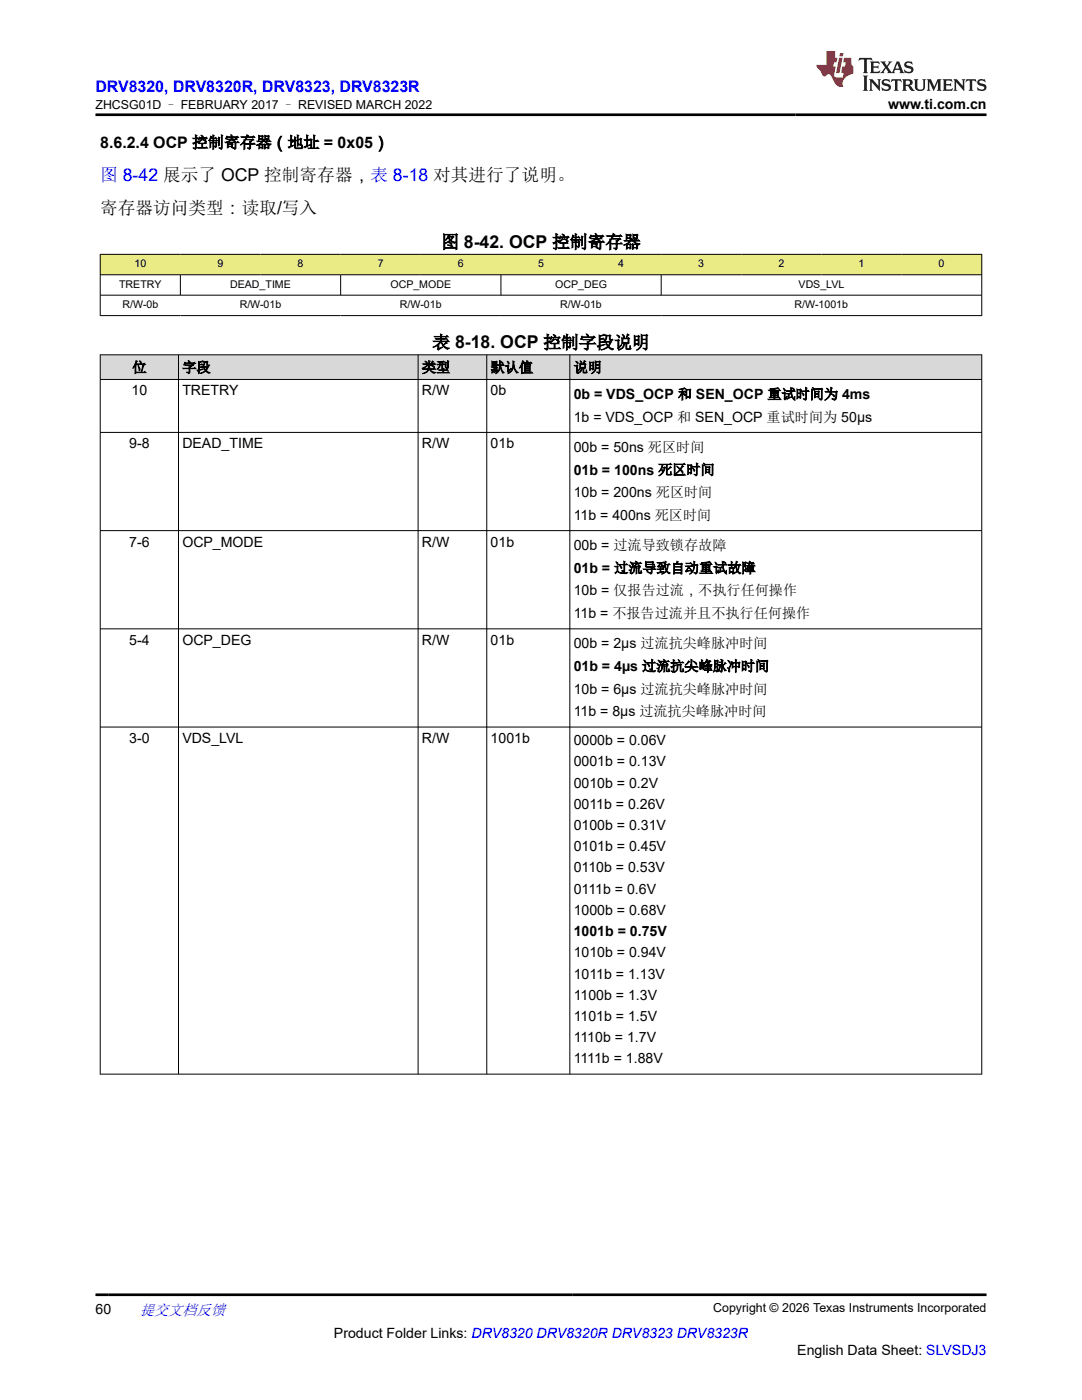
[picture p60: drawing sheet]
<svg xmlns="http://www.w3.org/2000/svg" width="216mm" height="279mm" viewBox="0 0 216 279" stroke-linecap="round" stroke-linejoin="round" font-family="sans-serif">
<defs><g id="words">
<text font-size="3.5" fill="#00f" x="20" y="36.1">图 8-42 展示了 OCP 控制寄存器，表 8-18 对其进行了说明。</text>
<g font-size="3.5">
<text x="20" y="42.8">寄存器访问类型：读取/写入</text>
<text x="88.1" y="49.5">图 8-42. OCP 控制寄存器</text>
<text x="86.3" y="69.5">表 8-18. OCP 控制字段说明</text>
</g>
<text font-size="3.2" fill="#00f" x="19" y="18.3">DRV8320, DRV8320R, DRV8323, DRV8323R</text>
<text font-size="3.2" x="20" y="29.5">8.6.2.4 OCP 控制寄存器（地址 = 0x05）</text>
<text font-size="3" fill="#00f" x="27.9" y="262.4">提交文档反馈</text>
<g font-size="2.8">
<text x="177.2" y="21.7">www.ti.com.cn</text>
<text x="26.4" y="74.3">位</text>
<text x="36.4" y="74.3">字段</text>
<text x="84.2" y="74.3">类型</text>
<text x="97.9" y="74.3">默认值</text>
<text x="114.5" y="74.3">说明</text>
<text x="26.2" y="78.9">10</text>
<text x="36.4" y="78.9">TRETRY</text>
<text x="84.2" y="78.9">R/W</text>
<text x="97.9" y="78.9">0b</text>
<text x="114.5" y="79.6">0b = VDS_OCP 和 SEN_OCP 重试时间为 4ms</text>
<text x="25.8" y="89.5">9-8</text>
<text x="36.4" y="89.5">DEAD_TIME</text>
<text x="84.2" y="89.5">R/W</text>
<text x="97.9" y="89.5">01b</text>
<text x="114.5" y="84.1">1b = VDS_OCP 和 SEN_OCP 重试时间为 50µs</text>
<text x="114.5" y="90.2">00b = 50ns 死区时间</text>
<text x="114.5" y="94.7">01b = 100ns 死区时间</text>
<text x="114.5" y="99.2">10b = 200ns 死区时间</text>
<text x="114.5" y="103.7">11b = 400ns 死区时间</text>
<text x="25.8" y="109.1">7-6</text>
<text x="36.4" y="109.1">OCP_MODE</text>
<text x="84.2" y="109.1">R/W</text>
<text x="97.9" y="109.1">01b</text>
<text x="114.5" y="109.8">00b = 过流导致锁存故障</text>
<text x="114.5" y="114.3">01b = 过流导致自动重试故障</text>
<text x="114.5" y="118.8">10b = 仅报告过流，不执行任何操作</text>
<text x="114.5" y="123.3">11b = 不报告过流并且不执行任何操作</text>
<text x="25.8" y="128.7">5-4</text>
<text x="36.4" y="128.7">OCP_DEG</text>
<text x="84.2" y="128.7">R/W</text>
<text x="97.9" y="128.7">01b</text>
<text x="114.5" y="129.4">00b = 2µs 过流抗尖峰脉冲时间</text>
<text x="114.5" y="133.9">01b = 4µs 过流抗尖峰脉冲时间</text>
<text x="114.5" y="138.4">10b = 6µs 过流抗尖峰脉冲时间</text>
<text x="114.5" y="142.9">11b = 8µs 过流抗尖峰脉冲时间</text>
<text x="25.8" y="148.3">3-0</text>
<text x="36.4" y="148.3">VDS_LVL</text>
<text x="84.2" y="148.3">R/W</text>
<text x="97.9" y="148.3">1001b</text>
<text x="114.5" y="148.7">0000b = 0.06V</text>
<text x="114.5" y="152.9">0001b = 0.13V</text>
<text x="114.5" y="157.2">0010b = 0.2V</text>
<text x="114.5" y="161.4">0011b = 0.26V</text>
<text x="114.5" y="165.6">0100b = 0.31V</text>
<text x="114.5" y="169.9">0101b = 0.45V</text>
<text x="114.5" y="174.1">0110b = 0.53V</text>
<text x="114.5" y="178.3">0111b = 0.6V</text>
<text x="114.5" y="182.6">1000b = 0.68V</text>
<text x="114.5" y="186.8">1001b = 0.75V</text>
<text x="114.5" y="191">1010b = 0.94V</text>
<text x="114.5" y="195.3">1011b = 1.13V</text>
<text x="114.5" y="199.5">1100b = 1.3V</text>
<text x="114.5" y="203.7">1101b = 1.5V</text>
<text x="114.5" y="208">1110b = 1.7V</text>
<text x="114.5" y="212.2">1111b = 1.88V</text>
<text x="19" y="262.1">60</text>
<text x="66.6" y="266.9">Product Folder Links: DRV8320 DRV8320R DRV8323 DRV8323R</text>
<text x="159.1" y="270.3">English Data Sheet: SLVSDJ3</text>
</g>
<g font-size="2.5">
<text x="19.1" y="21.8">ZHCSG01D – FEBRUARY 2017 – REVISED MARCH 2022</text>
<text x="142.3" y="261.8">Copyright © 2026 Texas Instruments Incorporated</text>
</g>
<g font-size="2.1">
<text x="26.8" y="53.3">10</text>
<text x="43.4" y="53.3">9</text>
<text x="59.4" y="53.3">8</text>
<text x="75.4" y="53.3">7</text>
<text x="91.4" y="53.3">6</text>
<text x="107.4" y="53.3">5</text>
<text x="123.4" y="53.3">4</text>
<text x="139.3" y="53.3">3</text>
<text x="155.3" y="53.3">2</text>
<text x="171.3" y="53.3">1</text>
<text x="187.3" y="53.3">0</text>
<text x="23.8" y="57.4">TRETRY</text>
<text x="45.9" y="57.4">DEAD_TIME</text>
<text x="77.9" y="57.4">OCP_MODE</text>
<text x="110.8" y="57.4">OCP_DEG</text>
<text x="159.3" y="57.4">VDS_LVL</text>
<text x="24.5" y="61.5">R/W-0b</text>
<text x="47.8" y="61.5">R/W-01b</text>
<text x="79.8" y="61.5">R/W-01b</text>
<text x="111.8" y="61.5">R/W-01b</text>
<text x="158.6" y="61.5">R/W-1001b</text>
</g>
</g></defs>
<g fill="#ebeb85">
<path d="M20 50.8h175.9v4h-175.9z" fill-rule="evenodd"/>
<path d="M20.1 50.8h15.9v4h-15.9z" fill-rule="evenodd"/>
<path d="M36 50.8h16v4h-16z" fill-rule="evenodd"/>
<path d="M52 50.8h16v4h-16z" fill-rule="evenodd"/>
<path d="M68 50.8h16v4h-16z" fill-rule="evenodd"/>
<path d="M84 50.8h16v4h-16z" fill-rule="evenodd"/>
<path d="M100 50.8h15.9v4h-15.9z" fill-rule="evenodd"/>
<path d="M115.9 50.8h16v4h-16z" fill-rule="evenodd"/>
<path d="M131.9 50.8h16v4h-16z" fill-rule="evenodd"/>
<path d="M147.9 50.8h16v4h-16z" fill-rule="evenodd"/>
<path d="M163.9 50.8h16v4h-16z" fill-rule="evenodd"/>
<path d="M179.9 50.8h15.9v4h-15.9z" fill-rule="evenodd"/>
</g>
<path d="M19.9 50.8h176.1M19.9 54.8h176.1M19.9 58.9h176.1M20 50.7v12.3M36 54.8v4.2M68 54.8v4.2M100 54.8v4.2M131.9 54.8v4.2M195.9 50.7v12.3M19.9 63h176.1" fill="none" stroke="#000" stroke-width=".2"/>
<g fill="#d8d8d8">
<path d="M20 70.8h175.9v4.9h-175.9z" fill-rule="evenodd"/>
<path d="M20.1 70.9h15.5v4.8h-15.5z" fill-rule="evenodd"/>
<path d="M35.7 70.9h47.7v4.8h-47.7z" fill-rule="evenodd"/>
<path d="M83.5 70.9h13.6v4.8h-13.6z" fill-rule="evenodd"/>
<path d="M97.2 70.9h16.4v4.8h-16.4z" fill-rule="evenodd"/>
<path d="M113.8 70.9h82v4.8h-82z" fill-rule="evenodd"/>
</g>
<g fill="none" stroke="#000" stroke-width=".2">
<path d="M19.9 70.8h176.1M19.9 75.7h176.1M20 70.7v143.7M35.6 70.7v143.7M83.4 70.7v143.7M97.1 70.7v143.7M113.7 70.7v143.7M195.9 70.7v143.7M19.9 86.3h176.1M19.9 105.9h176.1M19.9 125.5h176.1M19.9 145.1h176.1"/>
<path d="M19.9 214.4h176.1"/>
</g>
<path d="M171.5 11.6l-.2 .5 .5-.2h.6v.1v2.2l-.2 .4h1l-.2-.4v-2.2v-.1h.5l.6 .2-.2-.5zM173.6 12.3l.2 .4v1.5l-.2 .4h1.9l.1-.6a1.08 1.08 0 0 1-1.3 .2v-.7h.6l.4 .2v-.7l-.4 .2h-.6v-.5l.2-.2a1 1 0 0 1 1 .3l-.1-.5zM175.7 12.3l.9 1.1-1 1.2h.9l-.2-.2 .5-.8 .4 .8-.2 .2h1.6l-.2-.2 .2-.5h.9l.1 .5-.1 .2h.9l-.2-.3-.8-2h-.5l-.9 2.2-.9-1.1 .9-1.1h-.8l.2 .2-.4 .6-.4-.6 .2-.2zM179 12.7l.4 1h-.7zM180.7 12.4a.65 .65 0 0 0-.2 .7 .65 .65 0 0 0 .6 .5l.6 .1 .1 .3a.79 .79 0 0 1-.7 .4 .79 .79 0 0 1-.7-.5l.1 .7 .2-.1a.93 .93 0 0 0 1.1 .1 .93 .93 0 0 0 .4-1 1.46 1.46 0 0 0-1.2-.6l-.1-.3a1.09 1.09 0 0 1 1.2 .2l-.2-.6-.1 .1-.5-.2zM172.2 15.1l.2 .4v2.2l-.2 .4h1l-.2-.4v-2.2l.2-.4zM173.4 15.8l.2 .4v1.5l-.2 .4h.8l-.3-.4 .1-1.3 1.6 1.8v-2l.2-.4h-.7l.1 .2 .1 1.1-1.2-1.3zM176.2 15.9a.65 .65 0 0 0-.2 .8 .65 .65 0 0 0 .6 .4l.6 .2 .1 .2a.79 .79 0 0 1-.7 .4 .79 .79 0 0 1-.7-.5l.1 .7 .2-.1a.93 .93 0 0 0 1.1 .1 .93 .93 0 0 0 .4-.9 1.46 1.46 0 0 0-1.2-.6l-.1-.4a1.09 1.09 0 0 1 1.2 .2l-.1-.6-.2 .1-.5-.1zM177.9 15.8l-.1 .6a.63 .63 0 0 1 .8-.3v1.6l-.3 .4h1l-.2-.4v-1.6a.66 .66 0 0 1 .8 .3l-.1-.6zM180 15.8l.2 .4v1.5l-.2 .4h1l-.2-.2-.1-.7h.5l.1 .2a.79 .79 0 0 0 1.2 .6l-1-.9a.61 .61 0 0 0 .6-.6 .61 .61 0 0 0-.5-.7zM180.8 16.1h.1a.47 .47 0 0 1 .5 .1 .47 .47 0 0 1 .1 .5l-.1 .1-.7 .1zM182.3 15.8l.2 .2a2.27 2.27 0 0 0 .4 2 1.04 1.04 0 0 0 1.7-.7v-1.3l.2-.2h-.8l.2 .4v1.1a.6 .6 0 0 1-.6 .6 .6 .6 0 0 1-.6-.6v-1.1l.3-.4zM184.9 15.8l.2 .4v1.5l-.2 .4h.8l-.3-.4v-1.4l.9 1.9 .9-1.9v1.4l-.3 .4h1l-.2-.4v-1.5l.2-.4h-.8l-.7 1.5-.6-1.5zM188.1 15.8l.2 .4v1.5l-.2 .4h1.9l.1-.6a1.09 1.09 0 0 1-1.3 .2v-.7h.6l.4 .2v-.6l-.4 .2h-.6v-.6l.2-.1a1.01 1.01 0 0 1 1 .3l-.1-.6zM190.2 15.8l.3 .4v1.5l-.3 .4h.8l-.2-.4v-1.3l1.6 1.8v-2l.2-.4h-.7l.2 .2v1.1l-1.2-1.3zM192.8 15.8l-.1 .6a.63 .63 0 0 1 .8-.3v1.6l-.3 .4h1l-.2-.4v-1.6a.66 .66 0 0 1 .8 .3l-.1-.6zM195.2 15.9a.65 .65 0 0 0-.2 .8 .65 .65 0 0 0 .6 .4l.6 .2 .2 .2a.79 .79 0 0 1-.7 .4 .79 .79 0 0 1-.7-.5l.1 .7 .2-.1a.93 .93 0 0 0 1 .1 .93 .93 0 0 0 .5-.9 1.46 1.46 0 0 0-1.3-.6v-.4a1.09 1.09 0 0 1 1.2 .2l-.2-.6-.2 .1-.5-.1z" fill="#231f20"/>
<path d="M164.9 10.2v2.8h-2l.1 .3 .8 1a.95 .95 0 0 0 1 .9 .59 .59 0 0 1 .5-.4 .59 .59 0 0 1 .5 .4l.4 .7a1.59 1.59 0 0 0 2.1 1.4 1.61 1.61 0 0 1 1-2.3l1-.3-.1-1.5a1.59 1.59 0 0 1-.3-1.7h-1.5l-.2 .9h.6l-.2 .9h-.5l-.2 1v.2l.4 .1-.1 .9h-.7a.73 .73 0 0 1-1-.7l.3-1.5h-.5l.1-.9h.5l.2-.9h-.5v-1.3zM167.4 11.5l-.6 3.1h.7l.6-3.1zM167.6 10.6l-.1 .6h.7l.1-.6z" fill="#ed1c24"/>
<path d="M19 22.9h177.8M19 258.4h177.8" fill="none" stroke="#000" stroke-width=".53"/>
<use href="#words"/>
</svg>
